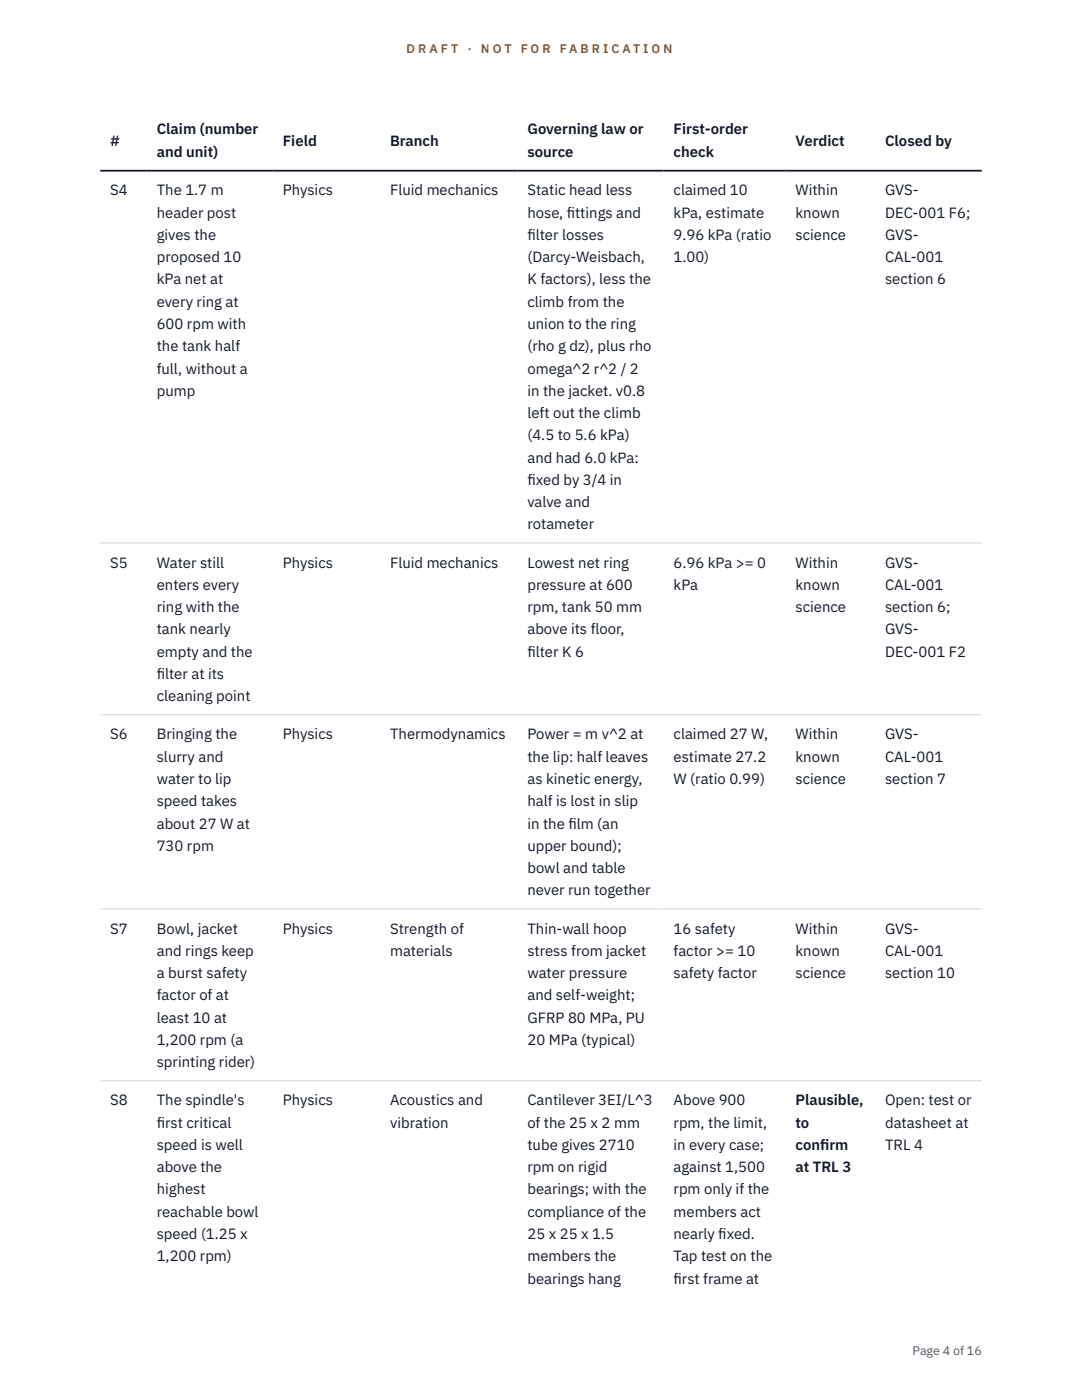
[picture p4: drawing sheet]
<svg xmlns="http://www.w3.org/2000/svg" width="216mm" height="279mm" viewBox="0 0 216 279" stroke-linecap="round" stroke-linejoin="round" font-family="sans-serif">
<defs><g id="words">
<g font-size="3" fill="#111827">
<text x="22" y="29.1">#</text>
<text x="31.3" y="26.8">Claim (number</text>
<text x="56.4" y="29.1">Field</text>
<text x="77.8" y="29.1">Branch</text>
<text x="105.2" y="26.8">Governing law or</text>
<text x="134.4" y="26.8">First-order</text>
<text x="158.7" y="29.1">Verdict</text>
<text x="176.6" y="29.1">Closed by</text>
<text x="31.3" y="31.3">and unit)</text>
<text x="105.2" y="31.3">source</text>
<text x="134.4" y="31.3">check</text>
<text x="22" y="39">S4</text>
<text x="31.3" y="39">The 1.7 m</text>
<text x="56.4" y="39">Physics</text>
<text x="77.8" y="39">Fluid mechanics</text>
<text x="105.2" y="39">Static head less</text>
<text x="134.4" y="39">claimed 10</text>
<text x="158.7" y="39">Within</text>
<text x="176.6" y="39">GVS-</text>
<text x="31.3" y="43.4">header post</text>
<text x="31.3" y="47.9">gives the</text>
<text x="105.2" y="43.4">hose, f</text>
<text x="105.2" y="47.9">f</text>
<text x="105.2" y="47.9">ilter losses</text>
<text x="113.1" y="43.4">ittings and</text>
<text x="134.4" y="43.4">kPa, estimate</text>
<text x="134.4" y="47.9">9.96 kPa (ratio</text>
<text x="158.7" y="43.4">known</text>
<text x="158.7" y="47.9">science</text>
<text x="176.6" y="43.4">DEC-001 F6;</text>
<text x="176.6" y="47.9">GVS-</text>
<text x="31.3" y="52.3">proposed 10</text>
<text x="105.2" y="52.3">(Darcy-Weisbach,</text>
<text x="134.4" y="52.3">1.00)</text>
<text x="176.6" y="52.3">CAL-001</text>
<text x="31.3" y="56.8">kPa net at</text>
<text x="105.2" y="56.8">K factors), less the</text>
<text x="176.6" y="56.8">section 6</text>
<text x="31.3" y="61.2">every ring at</text>
<text x="31.3" y="65.7">600 rpm with</text>
<text x="105.2" y="61.2">climb from the</text>
<text x="105.2" y="65.7">union to the ring</text>
<text x="31.3" y="70.1">the tank half</text>
<text x="105.2" y="70.1">(rho g dz), plus rho</text>
<text x="31.3" y="74.5">full, without a</text>
<text x="105.2" y="74.5">omega^2 r^2 / 2</text>
<text x="31.3" y="79">pump</text>
<text x="105.2" y="79">in the jacket. v0.8</text>
<text x="105.2" y="83.4">left out the climb</text>
<text x="105.2" y="87.9">(4.5 to 5.6 kPa)</text>
<text x="105.2" y="92.3">and had 6.0 kPa:</text>
<text x="105.2" y="96.8">f</text>
<text x="105.2" y="96.8">ixed by 3/4 in</text>
<text x="105.2" y="101.2">valve and</text>
<text x="105.2" y="105.7">rotameter</text>
<text x="22" y="113.3">S5</text>
<text x="31.3" y="113.3">Water still</text>
<text x="56.4" y="113.3">Physics</text>
<text x="77.8" y="113.3">Fluid mechanics</text>
<text x="105.2" y="113.3">Lowest net ring</text>
<text x="134.4" y="113.3">6.96 kPa &gt;= 0</text>
<text x="158.7" y="113.3">Within</text>
<text x="176.6" y="113.3">GVS-</text>
<text x="31.3" y="117.7">enters every</text>
<text x="105.2" y="117.7">pressure at 600</text>
<text x="134.4" y="117.7">kPa</text>
<text x="158.7" y="117.7">known</text>
<text x="176.6" y="117.7">CAL-001</text>
<text x="31.3" y="122.2">ring with the</text>
<text x="105.2" y="122.2">rpm, tank 50 mm</text>
<text x="158.7" y="122.2">science</text>
<text x="176.6" y="122.2">section 6;</text>
<text x="31.3" y="126.6">tank nearly</text>
<text x="31.3" y="131.1">empty and the</text>
<text x="105.2" y="126.6">above its floor,</text>
<text x="105.2" y="131.1">f</text>
<text x="105.2" y="131.1">ilter K 6</text>
<text x="176.6" y="126.6">GVS-</text>
<text x="176.6" y="131.1">DEC-001 F2</text>
<text x="31.3" y="135.5">f</text>
<text x="31.3" y="135.5">ilter at its</text>
<text x="31.3" y="140">cleaning point</text>
<text x="22" y="147.6">S6</text>
<text x="31.3" y="147.6">Bringing the</text>
<text x="56.4" y="147.6">Physics</text>
<text x="77.8" y="147.6">Thermodynamics</text>
<text x="105.2" y="147.6">Power = m v^2 at</text>
<text x="134.4" y="147.6">claimed 27 W,</text>
<text x="158.7" y="147.6">Within</text>
<text x="176.6" y="147.6">GVS-</text>
<text x="31.3" y="152">slurry and</text>
<text x="105.2" y="152">the lip: half leaves</text>
<text x="134.4" y="152">estimate 27.2</text>
<text x="158.7" y="152">known</text>
<text x="176.6" y="152">CAL-001</text>
<text x="31.3" y="156.5">water to lip</text>
<text x="31.3" y="160.9">speed takes</text>
<text x="105.2" y="156.5">as kinetic energy,</text>
<text x="105.2" y="160.9">half is lost in slip</text>
<text x="134.4" y="156.5">W (ratio 0.99)</text>
<text x="158.7" y="156.5">science</text>
<text x="176.6" y="156.5">section 7</text>
<text x="31.3" y="165.4">about 27 W at</text>
<text x="105.2" y="165.4">in the f</text>
<text x="113.4" y="165.4">ilm (an</text>
<text x="31.3" y="169.8">730 rpm</text>
<text x="105.2" y="169.8">upper bound);</text>
<text x="105.2" y="174.2">bowl and table</text>
<text x="105.2" y="178.7">never run together</text>
<text x="22" y="186.3">S7</text>
<text x="31.3" y="186.3">Bowl, jacket</text>
<text x="31.3" y="190.8">and rings keep</text>
<text x="56.4" y="186.3">Physics</text>
<text x="77.8" y="186.3">Strength of</text>
<text x="77.8" y="190.8">materials</text>
<text x="105.2" y="186.3">Thin-wall hoop</text>
<text x="105.2" y="190.8">stress from jacket</text>
<text x="134.4" y="186.3">16 safety</text>
<text x="134.4" y="190.8">factor &gt;= 10</text>
<text x="158.7" y="186.3">Within</text>
<text x="158.7" y="190.8">known</text>
<text x="176.6" y="186.3">GVS-</text>
<text x="176.6" y="190.8">CAL-001</text>
<text x="31.3" y="195.2">a burst safety</text>
<text x="105.2" y="195.2">water pressure</text>
<text x="134.4" y="195.2">safety factor</text>
<text x="158.7" y="195.2">science</text>
<text x="176.6" y="195.2">section 10</text>
<text x="31.3" y="199.6">factor of at</text>
<text x="105.2" y="199.6">and self-weight;</text>
<text x="31.3" y="204.1">least 10 at</text>
<text x="31.3" y="208.5">1,200 rpm (a</text>
<text x="105.2" y="204.1">GFRP 80 MPa, PU</text>
<text x="105.2" y="208.5">20 MPa (typical)</text>
<text x="31.3" y="213">sprinting rider)</text>
<text x="22" y="220.6">S8</text>
<text x="31.3" y="220.6">The spindle's</text>
<text x="56.4" y="220.6">Physics</text>
<text x="77.8" y="220.6">Acoustics and</text>
<text x="105.2" y="220.6">Cantilever 3EI/L^3</text>
<text x="134.4" y="220.6">Above 900</text>
<text x="158.7" y="220.6">Plausible,</text>
<text x="176.6" y="220.6">Open: test or</text>
<text x="31.3" y="225">f</text>
<text x="31.3" y="225">irst critical</text>
<text x="77.8" y="225">vibration</text>
<text x="105.2" y="225">of the 25 x 2 mm</text>
<text x="134.4" y="225">rpm, the limit,</text>
<text x="158.7" y="225">to</text>
<text x="176.6" y="225">datasheet at</text>
<text x="31.3" y="229.5">speed is well</text>
<text x="31.3" y="233.9">above the</text>
<text x="105.2" y="229.5">tube gives 2710</text>
<text x="105.2" y="233.9">rpm on rigid</text>
<text x="134.4" y="229.5">in every case;</text>
<text x="134.4" y="233.9">against 1,500</text>
<text x="158.7" y="229.5">conf</text>
<text x="158.7" y="233.9">at TRL 3</text>
<text x="163.6" y="229.5">irm</text>
<text x="176.6" y="229.5">TRL 4</text>
<text x="31.3" y="238.4">highest</text>
<text x="105.2" y="238.4">bearings; with the</text>
<text x="134.4" y="238.4">rpm only if the</text>
<text x="31.3" y="242.8">reachable bowl</text>
<text x="105.2" y="242.8">compliance of the</text>
<text x="134.4" y="242.8">members act</text>
<text x="31.3" y="247.3">speed (1.25 x</text>
<text x="31.3" y="251.7">1,200 rpm)</text>
<text x="105.2" y="247.3">25 x 25 x 1.5</text>
<text x="105.2" y="251.7">members the</text>
<text x="134.4" y="247.3">nearly f</text>
<text x="134.4" y="251.7">Tap test on the</text>
<text x="143.3" y="247.3">ixed.</text>
<text x="105.2" y="256.2">bearings hang</text>
<text x="134.4" y="256.2">f</text>
<text x="134.4" y="256.2">irst frame at</text>
</g>
<g font-size="2.5" fill="#b45309">
<text x="81.1" y="10.5">D R A F T</text>
<text x="93.3" y="10.5">·</text>
<text x="95.9" y="10.5">N O T</text>
<text x="103.9" y="10.5">F O R</text>
<text x="111.7" y="10.5">F A B R I C A T I O N</text>
</g>
<text font-size="2.5" fill="#4b5563" x="182.1" y="270.3">Page 4 of 16</text>
</g></defs>
<path d="M20 108.4h175.9M20 142.7h175.9M20 181.4h175.9M20 215.7h175.9" fill="none" stroke="#d1d5db" stroke-width=".2"/>
<path d="M20 34.1h175.9" fill="none" stroke="#111827" stroke-width=".35"/>
<use href="#words"/>
</svg>
